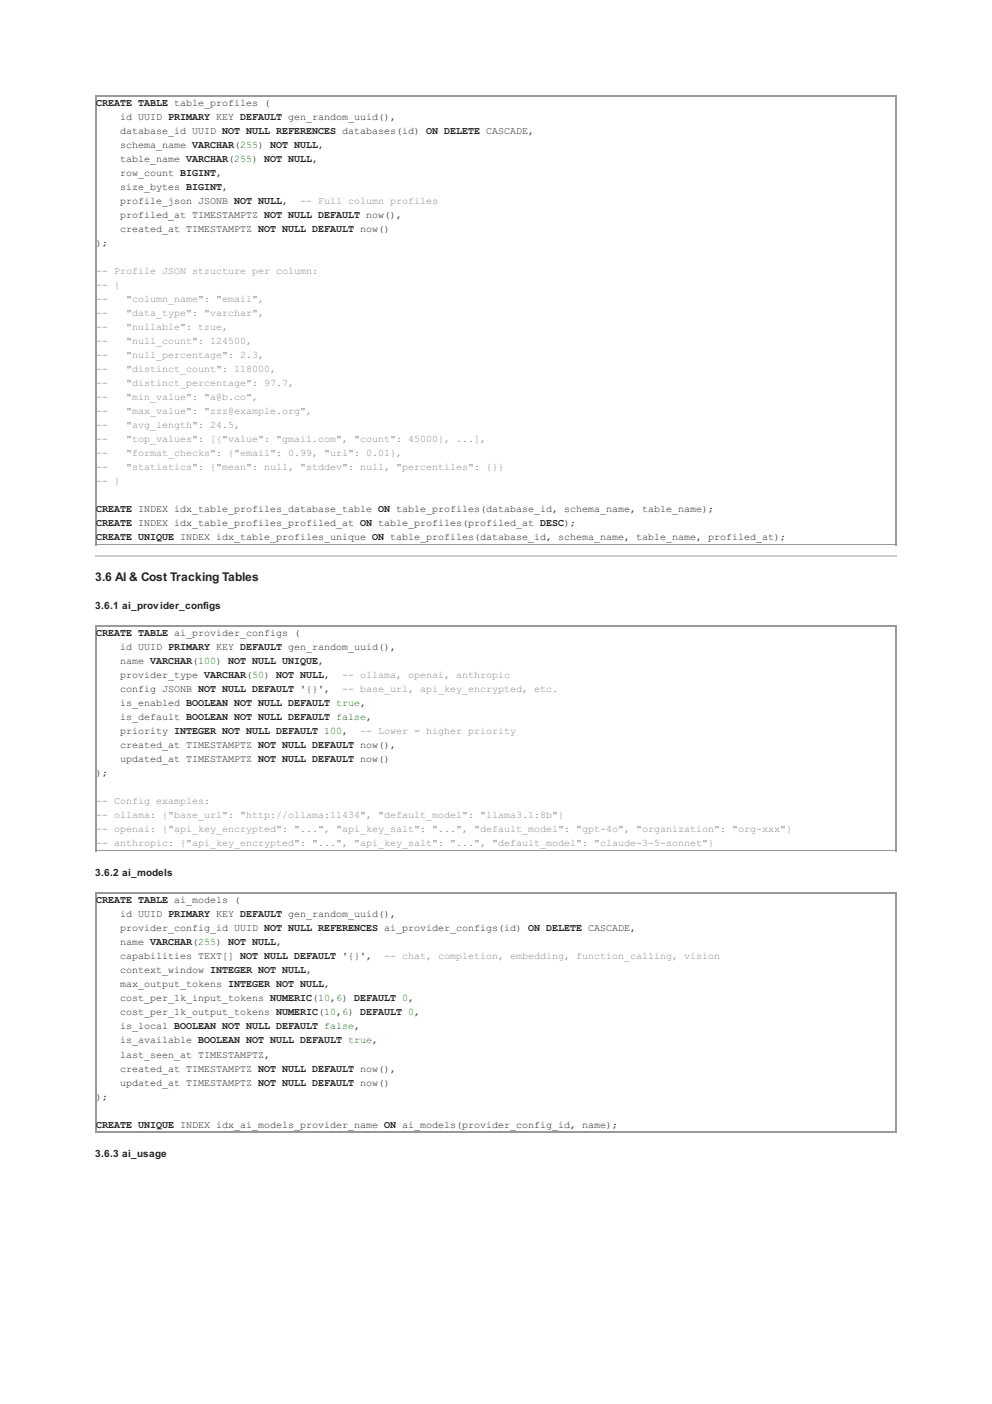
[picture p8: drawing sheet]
<svg xmlns="http://www.w3.org/2000/svg" width="210mm" height="297mm" viewBox="0 0 210 297" stroke-linecap="round" stroke-linejoin="round" font-family="sans-serif">
<defs><g id="words">
<text font-size="2.5" fill="#222" x="20.1" y="123">3.6 AI &amp; Cost Tracking Tables</text>
<g font-size="2.1" fill="#222">
<text x="20.3" y="22.4">CREATE TABLE table_profiles (</text>
<text x="25.4" y="25.4">id UUID PRIMARY KEY DEFAULT gen_random_uuid(),</text>
<text x="25.4" y="28.4">database_id UUID NOT NULL REFERENCES databases(id) ON DELETE CASCADE,</text>
<text x="25.4" y="31.3">schema_name VARCHAR(255) NOT NULL,</text>
<text x="25.4" y="34.3">table_name VARCHAR(255) NOT NULL,</text>
<text x="25.4" y="37.3">row_count BIGINT,</text>
<text x="25.4" y="40.2">size_bytes BIGINT,</text>
<text x="25.4" y="43.2">profile_json JSONB NOT NULL,</text>
<text x="25.4" y="46.1">profiled_at TIMESTAMPTZ NOT NULL DEFAULT now(),</text>
<text x="20.3" y="52.1">);</text>
<text x="25.4" y="49.1">created_at TIMESTAMPTZ NOT NULL DEFAULT now()</text>
<text x="20.3" y="108.4">CREATE INDEX idx_table_profiles_database_table ON table_profiles(database_id, schema_name, table_name);</text>
<text x="20.3" y="111.3">CREATE INDEX idx_table_profiles_profiled_at ON table_profiles(profiled_at DESC);</text>
<text x="20.3" y="114.3">CREATE UNIQUE INDEX idx_table_profiles_unique ON table_profiles(database_id, schema_name, table_name, profiled_at);</text>
<text x="20.1" y="128.9">3.6.1 ai_provider_configs</text>
<text x="20.3" y="134.6">CREATE TABLE ai_provider_configs (</text>
<text x="25.4" y="137.6">id UUID PRIMARY KEY DEFAULT gen_random_uuid(),</text>
<text x="25.4" y="140.5">name VARCHAR(100) NOT NULL UNIQUE,</text>
<text x="25.4" y="143.5">provider_type VARCHAR(50) NOT NULL,</text>
<text x="25.4" y="146.5">config JSONB NOT NULL DEFAULT '{}',</text>
<text x="25.4" y="149.4">is_enabled BOOLEAN NOT NULL DEFAULT true,</text>
<text x="25.4" y="152.4">is_default BOOLEAN NOT NULL DEFAULT false,</text>
<text x="25.4" y="155.4">priority INTEGER NOT NULL DEFAULT 100,</text>
<text x="25.4" y="158.3">created_at TIMESTAMPTZ NOT NULL DEFAULT now(),</text>
<text x="25.4" y="161.3">updated_at TIMESTAMPTZ NOT NULL DEFAULT now()</text>
<text x="20.3" y="164.3">);</text>
<text x="20.1" y="185.4">3.6.2 ai_models</text>
<text x="20.3" y="191.1">CREATE TABLE ai_models (</text>
<text x="25.4" y="194.1">id UUID PRIMARY KEY DEFAULT gen_random_uuid(),</text>
<text x="25.4" y="197.1">provider_config_id UUID NOT NULL REFERENCES ai_provider_configs(id) ON DELETE CASCADE,</text>
<text x="25.4" y="200">name VARCHAR(255) NOT NULL,</text>
<text x="25.4" y="203">capabilities TEXT[] NOT NULL DEFAULT '{}',</text>
<text x="25.4" y="206">context_window INTEGER NOT NULL,</text>
<text x="25.4" y="208.9">max_output_tokens INTEGER NOT NULL,</text>
<text x="25.4" y="211.9">cost_per_1k_input_tokens NUMERIC(10,6) DEFAULT 0,</text>
<text x="25.4" y="214.8">cost_per_1k_output_tokens NUMERIC(10,6) DEFAULT 0,</text>
<text x="25.4" y="217.8">is_local BOOLEAN NOT NULL DEFAULT false,</text>
<text x="25.4" y="220.8">is_available BOOLEAN NOT NULL DEFAULT true,</text>
<text x="25.4" y="223.7">last_seen_at TIMESTAMPTZ,</text>
<text x="25.4" y="226.7">created_at TIMESTAMPTZ NOT NULL DEFAULT now(),</text>
<text x="20.3" y="232.6">);</text>
<text x="25.4" y="229.7">updated_at TIMESTAMPTZ NOT NULL DEFAULT now()</text>
<text x="20.3" y="238.5">CREATE UNIQUE INDEX idx_ai_models_provider_name ON ai_models(provider_config_id, name);</text>
<text x="20.1" y="244.7">3.6.3 ai_usage</text>
</g>
<g font-size="2.1" fill="#888">
<text x="63.5" y="43.2">-- Full column profiles</text>
<text x="20.3" y="58">-- Profile JSON structure per column:</text>
<text x="20.3" y="61">-- {</text>
<text x="20.3" y="63.9">--</text>
<text x="26.7" y="63.9">&quot;column_name&quot;: &quot;email&quot;,</text>
<text x="20.3" y="66.9">--</text>
<text x="20.3" y="69.8">--</text>
<text x="26.7" y="66.9">&quot;data_type&quot;: &quot;varchar&quot;,</text>
<text x="26.7" y="69.8">&quot;nullable&quot;: true,</text>
<text x="20.3" y="72.8">--</text>
<text x="20.3" y="75.8">--</text>
<text x="26.7" y="72.8">&quot;null_count&quot;: 124500,</text>
<text x="26.7" y="75.8">&quot;null_percentage&quot;: 2.3,</text>
<text x="20.3" y="78.7">--</text>
<text x="20.3" y="81.7">--</text>
<text x="26.7" y="78.7">&quot;distinct_count&quot;: 118000,</text>
<text x="26.7" y="81.7">&quot;distinct_percentage&quot;: 97.7,</text>
<text x="20.3" y="84.7">--</text>
<text x="20.3" y="87.6">--</text>
<text x="26.7" y="84.7">&quot;min_value&quot;: &quot;a@b.co&quot;,</text>
<text x="26.7" y="87.6">&quot;max_value&quot;: &quot;zzz@example.org&quot;,</text>
<text x="20.3" y="90.6">--</text>
<text x="20.3" y="93.6">--</text>
<text x="26.7" y="90.6">&quot;avg_length&quot;: 24.5,</text>
<text x="26.7" y="93.6">&quot;top_values&quot;: [{&quot;value&quot;: &quot;gmail.com&quot;, &quot;count&quot;: 45000}, ...],</text>
<text x="20.3" y="96.5">--</text>
<text x="20.3" y="99.5">--</text>
<text x="26.7" y="96.5">&quot;format_checks&quot;: {&quot;email&quot;: 0.99, &quot;url&quot;: 0.01},</text>
<text x="26.7" y="99.5">&quot;statistics&quot;: {&quot;mean&quot;: null, &quot;stddev&quot;: null, &quot;percentiles&quot;: {}}</text>
<text x="20.3" y="102.4">-- }</text>
<text x="72.4" y="143.5">-- ollama, openai, anthropic</text>
<text x="72.4" y="146.5">-- base_url, api_key_encrypted, etc.</text>
<text x="76.2" y="155.4">-- Lower = higher priority</text>
<text x="20.3" y="170.2">-- Config examples:</text>
<text x="20.3" y="173.1">-- ollama: {&quot;base_url&quot;: &quot;http://ollama:11434&quot;, &quot;default_model&quot;: &quot;llama3.1:8b&quot;}</text>
<text x="20.3" y="176.1">-- openai: {&quot;api_key_encrypted&quot;: &quot;...&quot;, &quot;api_key_salt&quot;: &quot;...&quot;, &quot;default_model&quot;: &quot;gpt-4o&quot;, &quot;organization&quot;: &quot;org-xxx&quot;}</text>
<text x="20.3" y="179.1">-- anthropic: {&quot;api_key_encrypted&quot;: &quot;...&quot;, &quot;api_key_salt&quot;: &quot;...&quot;, &quot;default_model&quot;: &quot;claude-3-5-sonnet&quot;}</text>
<text x="81.3" y="203">-- chat, completion, embedding, function_calling, vision</text>
</g>
</g></defs>
<path d="M20.1 20.2h169.6M20.2 20.1v95.3M189.5 20.1v95.3M20.1 115.3h169.6M20.1 132.4h169.6M20.2 132.3v47.8M189.5 132.3v47.8M20.1 180h169.6M20.1 188.9h169.6M20.2 188.8v50.8M189.5 188.8v50.8M20.1 239.5h169.6" fill="none" stroke="#999" stroke-width=".21"/>
<path d="M20.1 117.6h169.6" fill="none" stroke="#ccc" stroke-width=".21"/>
<use href="#words"/>
</svg>
